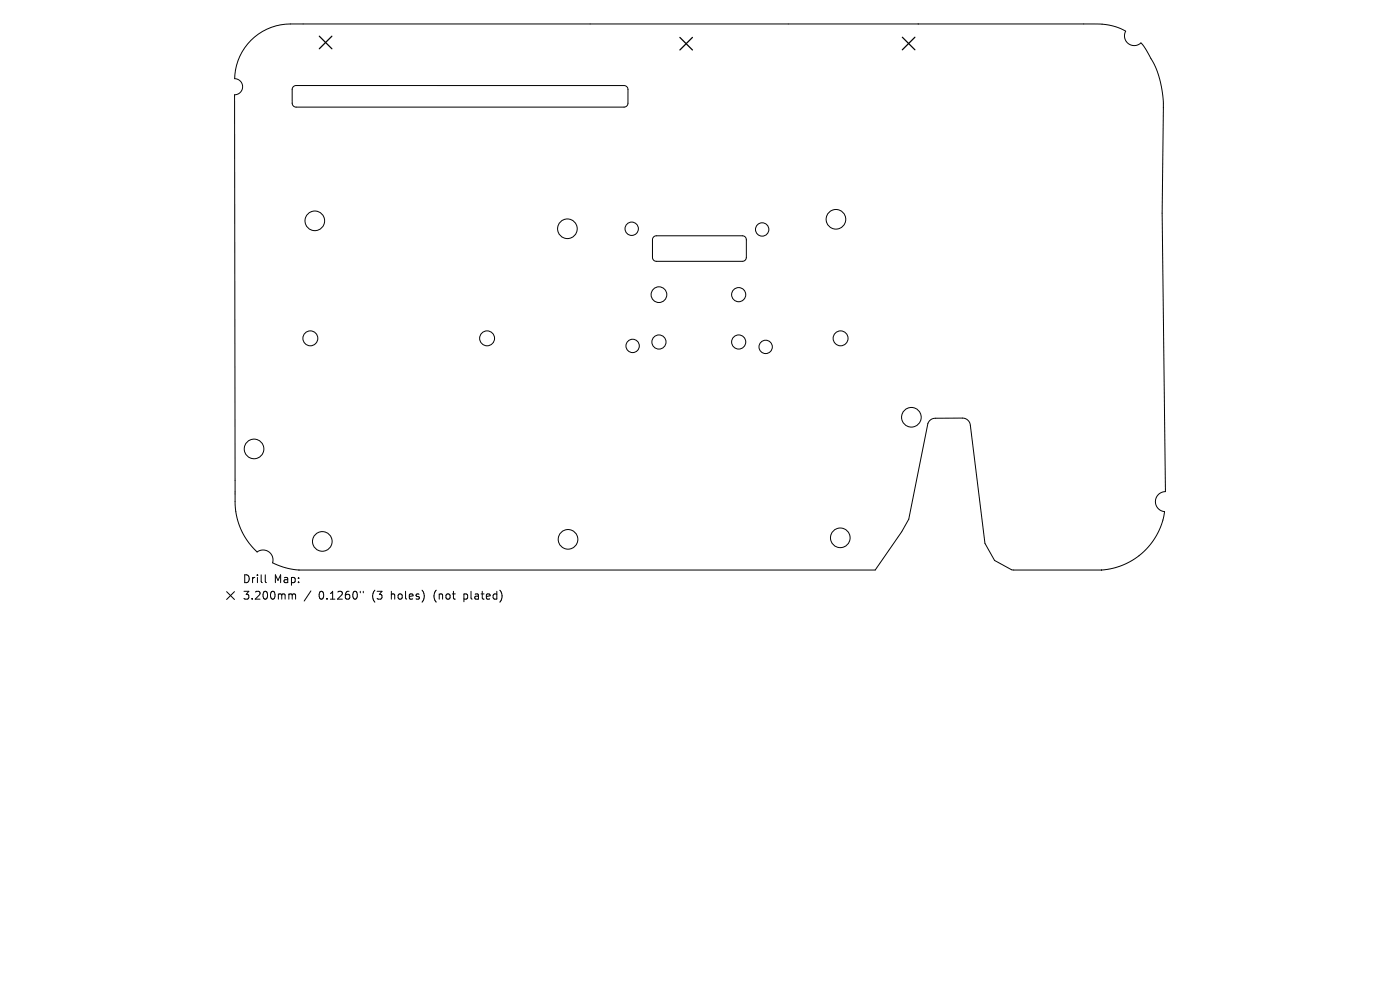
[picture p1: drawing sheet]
<svg xmlns="http://www.w3.org/2000/svg" width="297mm" height="210mm" viewBox="0 0 297 210" stroke-linecap="round" stroke-linejoin="round" font-family="sans-serif">
<defs><g id="words">
<g font-size="2.3">
<text x="51.4" y="123.9">Drill</text>
<text x="58.1" y="123.9">Map:</text>
<text x="51.4" y="127.4">3.200mm</text>
<text x="67.6" y="127.4">0.1260&quot;</text>
<text x="79" y="127.4">(3</text>
<text x="83.2" y="127.4">holes)</text>
<text x="92.4" y="127.4">(not</text>
<text x="98.9" y="127.4">plated)</text>
</g>
</g></defs>
<g fill="none" stroke="#000" stroke-width=".21">
<path d="M62.2 18.4l.6-.3 69.6 .1a.83 .83 0 0 1 .8 .8v2.9a.83 .83 0 0 1-.8 .8h-69.6a.83 .83 0 0 1-.8-.8v-3zM138.7 50.3l.6-.3h18.2a.83 .83 0 0 1 .8 .9v3.7a.83 .83 0 0 1-.8 .8h-18.2a.83 .83 0 0 1-.9-.8v-3.8zM48.1 125.5l1.6 1.7M49.7 125.5l-1.6 1.7M56.3 121.9v1.5l.2 .2M61.5 126l.4 .1 .1 .1M62 126.2l.2-.2 .4 .1 .1 1M62 126.2v.9M63.4 120.9h.1M63.4 120.9h122.3l5.6-8.1 1.5-2.7 4.2-20.5 .5-.6 .8-.3h5.9a1.67 1.67 0 0 1 1.7 1.5l3.1 25.1 2 3.6 3.9 2h18.8M66 125.4l-1.5 2.1M76.4 125.4v.4"/>
<path d="M77.1 125.4v.4M233.7 120.9l2.4-.4 2.4-.7 2.1-1.2 1.9-1.5 1.7-1.8 1.4-2.1 .9-2.3 .5-2.3a2.24 2.24 0 0 1-1.9-2.6 2.12 2.12 0 0 1 2.1-1.7l-.7-59.1 .3-23.6-.5-3.5-.9-3.2-2.1-4-1.2-1.8a2.15 2.15 0 0 1-2.8 .1 2.15 2.15 0 0 1-.6-2.6l-1.3-.7-1.5-.4-3.3-.4h-171a11.8 11.8 0 0 0-11.8 11.6 1.71 1.71 0 0 1 1.7 1.7 1.71 1.71 0 0 1-1.7 1.7l.1 87 .4 2.8 .9 2.7 1.4 2.3 1.9 2.2a2.22 2.22 0 0 1 2.5 0 2.22 2.22 0 0 1 .9 2.3l2.7 1.1 2.8 .4M233.7 120.9h.1"/>
<circle cx="66.8" cy="46.8" r="2.08"/>
<circle cx="120.4" cy="48.5" r="2.08"/>
<circle cx="134" cy="48.5" r="1.42"/>
<circle cx="161.7" cy="48.7" r="1.42"/>
<circle cx="177.3" cy="46.5" r="2.08"/>
<circle cx="65.8" cy="71.8" r="1.58"/>
<circle cx="103.3" cy="71.8" r="1.58"/>
<circle cx="134.2" cy="73.4" r="1.42"/>
<circle cx="139.8" cy="62.5" r="1.67"/>
<circle cx="139.8" cy="72.6" r="1.5"/>
<circle cx="156.7" cy="72.5" r="1.5"/>
<circle cx="156.7" cy="62.5" r="1.5"/>
<circle cx="162.4" cy="73.6" r="1.42"/>
<circle cx="178.3" cy="71.8" r="1.58"/>
<circle cx="53.9" cy="95.2" r="2.08"/>
<circle cx="193.3" cy="88.5" r="2.08"/>
<circle cx="68.4" cy="114.9" r="2.08"/>
<circle cx="120.5" cy="114.4" r="2.08"/>
<circle cx="178.3" cy="114.1" r="2.08"/>
</g>
<path d="M67.7 7.7l2.7 2.6M70.4 7.7l-2.7 2.6M144.2 7.9l2.7 2.7M146.9 7.9l-2.7 2.7M191.4 7.9l2.7 2.7M194.1 7.9l-2.7 2.7" fill="none" stroke="#000" stroke-width=".27"/>
<use href="#words"/>
</svg>
